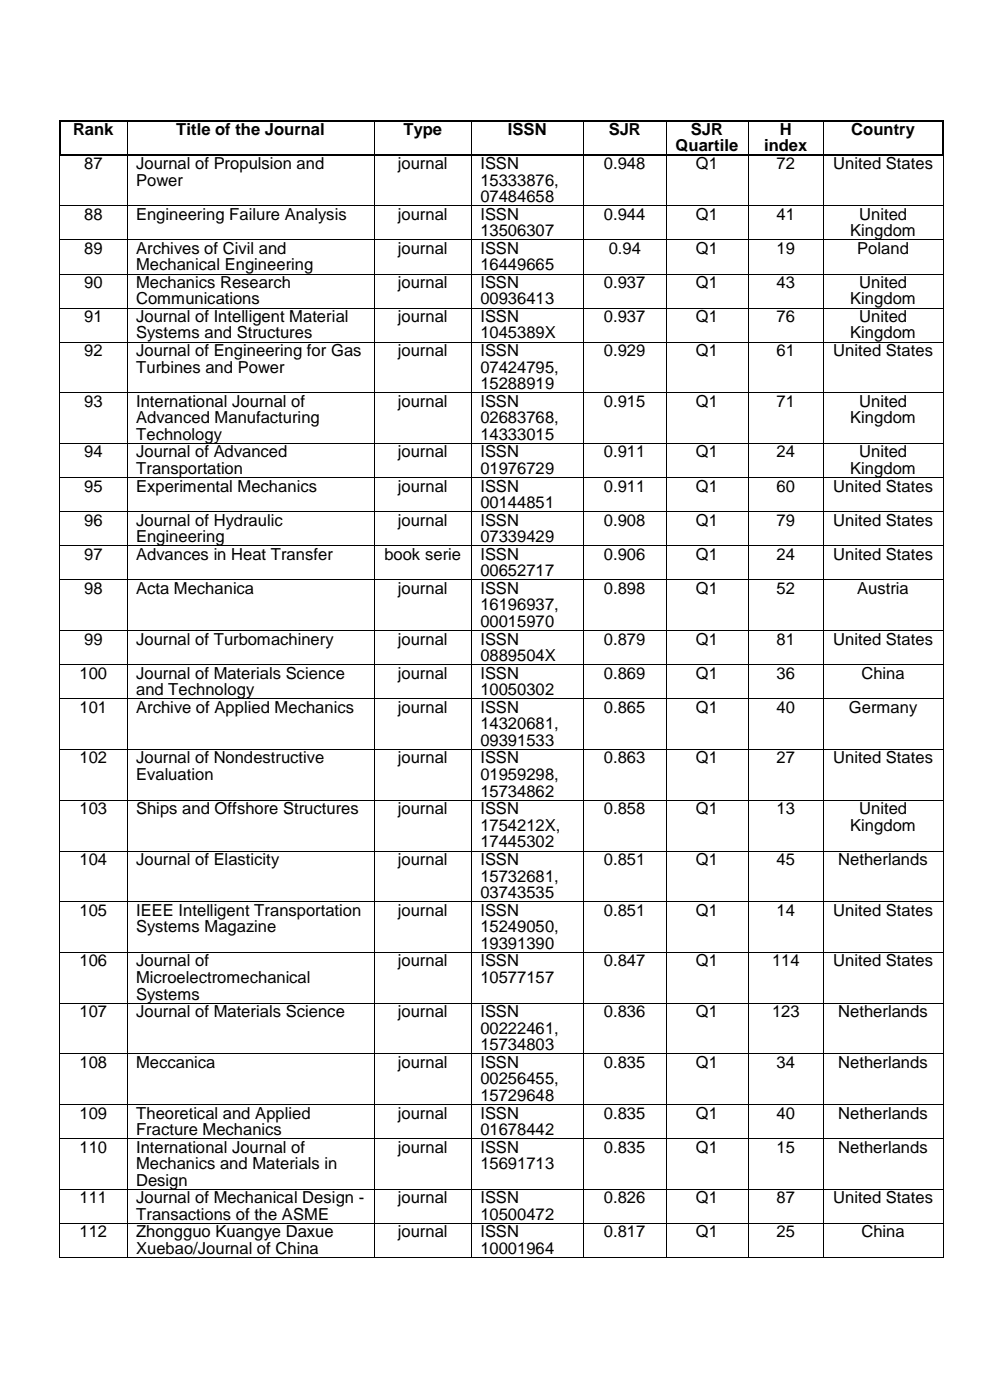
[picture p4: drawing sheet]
<svg xmlns="http://www.w3.org/2000/svg" width="210mm" height="297mm" viewBox="0 0 210 297" stroke-linecap="round" stroke-linejoin="round" font-family="sans-serif">
<defs><g id="words">
<g font-size="3.5">
<text x="15.5" y="28.6">Rank</text>
<text x="37.4" y="28.6">Title of the Journal</text>
<text x="85.6" y="28.6">Type</text>
<text x="107.8" y="28.6">ISSN</text>
<text x="129.1" y="28.6">SJR</text>
<text x="146.6" y="28.6">SJR</text>
<text x="165.4" y="28.6">H</text>
<text x="180.6" y="28.6">Country</text>
<text x="17.9" y="35.8">87</text>
<text x="28.9" y="35.8">Journal of Propulsion and</text>
<text x="84.4" y="35.8">journal</text>
<text x="101.9" y="35.8">ISSN</text>
<text x="128.1" y="35.8">0.948</text>
<text x="143.3" y="32.1">Quartile</text>
<text x="147.6" y="35.8">Q1</text>
<text x="162.1" y="32.1">index</text>
<text x="164.8" y="35.8">72</text>
<text x="176.8" y="35.8">United States</text>
<text x="28.9" y="39.4">Power</text>
<text x="101.9" y="39.4">15333876,</text>
<text x="17.9" y="46.6">88</text>
<text x="28.9" y="46.6">Engineering Failure Analysis</text>
<text x="84.4" y="46.6">journal</text>
<text x="101.9" y="42.9">07484658</text>
<text x="101.9" y="46.6">ISSN</text>
<text x="128.1" y="46.6">0.944</text>
<text x="147.6" y="46.6">Q1</text>
<text x="164.8" y="46.6">41</text>
<text x="182.3" y="46.6">United</text>
<text x="17.9" y="53.8">89</text>
<text x="28.9" y="53.8">Archives of Civil and</text>
<text x="84.4" y="53.8">journal</text>
<text x="101.9" y="50.1">13506307</text>
<text x="101.9" y="53.8">ISSN</text>
<text x="129.1" y="53.8">0.94</text>
<text x="147.6" y="53.8">Q1</text>
<text x="164.8" y="53.8">19</text>
<text x="180.4" y="50.1">Kingdom</text>
<text x="181.9" y="53.8">Poland</text>
<text x="28.9" y="57.4">Mechanical Engineering</text>
<text x="101.9" y="57.4">16449665</text>
<text x="17.9" y="61.1">90</text>
<text x="28.9" y="61.1">Mechanics Research</text>
<text x="28.9" y="64.6">Communications</text>
<text x="84.4" y="61.1">journal</text>
<text x="101.9" y="61.1">ISSN</text>
<text x="101.9" y="64.6">00936413</text>
<text x="128.1" y="61.1">0.937</text>
<text x="147.6" y="61.1">Q1</text>
<text x="164.8" y="61.1">43</text>
<text x="180.4" y="64.6">Kingdom</text>
<text x="182.3" y="61.1">United</text>
<text x="17.9" y="68.3">91</text>
<text x="28.9" y="68.3">Journal of Intelligent Material</text>
<text x="28.9" y="71.8">Systems and Structures</text>
<text x="84.4" y="68.3">journal</text>
<text x="101.9" y="68.3">ISSN</text>
<text x="101.9" y="71.8">1045389X</text>
<text x="128.1" y="68.3">0.937</text>
<text x="147.6" y="68.3">Q1</text>
<text x="164.8" y="68.3">76</text>
<text x="180.4" y="71.8">Kingdom</text>
<text x="182.3" y="68.3">United</text>
<text x="17.9" y="75.5">92</text>
<text x="28.9" y="75.5">Journal of Engineering for Gas</text>
<text x="84.4" y="75.5">journal</text>
<text x="101.9" y="75.5">ISSN</text>
<text x="128.1" y="75.5">0.929</text>
<text x="147.6" y="75.5">Q1</text>
<text x="164.8" y="75.5">61</text>
<text x="176.8" y="75.5">United States</text>
<text x="28.9" y="79">Turbines and Power</text>
<text x="101.9" y="79">07424795,</text>
<text x="101.9" y="82.6">15288919</text>
<text x="17.9" y="86.3">93</text>
<text x="28.9" y="86.3">International Journal of</text>
<text x="28.9" y="89.8">Advanced Manufacturing</text>
<text x="84.4" y="86.3">journal</text>
<text x="101.9" y="86.3">ISSN</text>
<text x="101.9" y="89.8">02683768,</text>
<text x="128.1" y="86.3">0.915</text>
<text x="147.6" y="86.3">Q1</text>
<text x="164.8" y="86.3">71</text>
<text x="180.4" y="89.8">Kingdom</text>
<text x="182.3" y="86.3">United</text>
<text x="28.9" y="93.4">Technology</text>
<text x="101.9" y="93.4">14333015</text>
<text x="17.9" y="97">94</text>
<text x="28.9" y="97">Journal of Advanced</text>
<text x="28.9" y="100.6">Transportation</text>
<text x="84.4" y="97">journal</text>
<text x="101.9" y="97">ISSN</text>
<text x="101.9" y="100.6">01976729</text>
<text x="128.1" y="97">0.911</text>
<text x="147.6" y="97">Q1</text>
<text x="164.8" y="97">24</text>
<text x="180.4" y="100.6">Kingdom</text>
<text x="182.3" y="97">United</text>
<text x="17.9" y="104.3">95</text>
<text x="28.9" y="104.3">Experimental Mechanics</text>
<text x="84.4" y="104.3">journal</text>
<text x="101.9" y="104.3">ISSN</text>
<text x="101.9" y="107.8">00144851</text>
<text x="128.1" y="104.3">0.911</text>
<text x="147.6" y="104.3">Q1</text>
<text x="164.8" y="104.3">60</text>
<text x="176.8" y="104.3">United States</text>
<text x="17.9" y="111.5">96</text>
<text x="28.9" y="111.5">Journal of Hydraulic</text>
<text x="84.4" y="111.5">journal</text>
<text x="101.9" y="111.5">ISSN</text>
<text x="128.1" y="111.5">0.908</text>
<text x="147.6" y="111.5">Q1</text>
<text x="164.8" y="111.5">79</text>
<text x="176.8" y="111.5">United States</text>
<text x="17.9" y="118.8">97</text>
<text x="28.9" y="115">Engineering</text>
<text x="28.9" y="118.8">Advances in Heat Transfer</text>
<text x="81.6" y="118.8">book serie</text>
<text x="101.9" y="115">07339429</text>
<text x="101.9" y="118.8">ISSN</text>
<text x="128.1" y="118.8">0.906</text>
<text x="147.6" y="118.8">Q1</text>
<text x="164.8" y="118.8">24</text>
<text x="176.8" y="118.8">United States</text>
<text x="17.9" y="126">98</text>
<text x="28.9" y="126">Acta Mechanica</text>
<text x="84.4" y="126">journal</text>
<text x="101.9" y="122.3">00652717</text>
<text x="101.9" y="126">ISSN</text>
<text x="128.1" y="126">0.898</text>
<text x="147.6" y="126">Q1</text>
<text x="164.8" y="126">52</text>
<text x="181.9" y="126">Austria</text>
<text x="101.9" y="129.5">16196937,</text>
<text x="17.9" y="136.8">99</text>
<text x="28.9" y="136.8">Journal of Turbomachinery</text>
<text x="84.4" y="136.8">journal</text>
<text x="101.9" y="133">00015970</text>
<text x="101.9" y="136.8">ISSN</text>
<text x="128.1" y="136.8">0.879</text>
<text x="147.6" y="136.8">Q1</text>
<text x="164.8" y="136.8">81</text>
<text x="176.8" y="136.8">United States</text>
<text x="16.9" y="144">100</text>
<text x="28.9" y="144">Journal of Materials Science</text>
<text x="84.4" y="144">journal</text>
<text x="101.9" y="140.3">0889504X</text>
<text x="101.9" y="144">ISSN</text>
<text x="128.1" y="144">0.869</text>
<text x="147.6" y="144">Q1</text>
<text x="164.8" y="144">36</text>
<text x="182.7" y="144">China</text>
<text x="28.9" y="147.5">and Technology</text>
<text x="101.9" y="147.5">10050302</text>
<text x="16.9" y="151.2">101</text>
<text x="28.9" y="151.2">Archive of Applied Mechanics</text>
<text x="84.4" y="151.2">journal</text>
<text x="101.9" y="151.2">ISSN</text>
<text x="101.9" y="154.8">14320681,</text>
<text x="128.1" y="151.2">0.865</text>
<text x="147.6" y="151.2">Q1</text>
<text x="164.8" y="151.2">40</text>
<text x="180.1" y="151.2">Germany</text>
<text x="16.9" y="161.9">102</text>
<text x="28.9" y="161.9">Journal of Nondestructive</text>
<text x="84.4" y="161.9">journal</text>
<text x="101.9" y="158.3">09391533</text>
<text x="101.9" y="161.9">ISSN</text>
<text x="128.1" y="161.9">0.863</text>
<text x="147.6" y="161.9">Q1</text>
<text x="164.8" y="161.9">27</text>
<text x="176.8" y="161.9">United States</text>
<text x="28.9" y="165.5">Evaluation</text>
<text x="101.9" y="165.5">01959298,</text>
<text x="16.9" y="172.7">103</text>
<text x="28.9" y="172.7">Ships and Offshore Structures</text>
<text x="84.4" y="172.7">journal</text>
<text x="101.9" y="169">15734862</text>
<text x="101.9" y="172.7">ISSN</text>
<text x="128.1" y="172.7">0.858</text>
<text x="147.6" y="172.7">Q1</text>
<text x="164.8" y="172.7">13</text>
<text x="182.3" y="172.7">United</text>
<text x="101.9" y="176.3">1754212X,</text>
<text x="101.9" y="179.8">17445302</text>
<text x="180.4" y="176.3">Kingdom</text>
<text x="16.9" y="183.5">104</text>
<text x="28.9" y="183.5">Journal of Elasticity</text>
<text x="84.4" y="183.5">journal</text>
<text x="101.9" y="183.5">ISSN</text>
<text x="128.1" y="183.5">0.851</text>
<text x="147.6" y="183.5">Q1</text>
<text x="164.8" y="183.5">45</text>
<text x="177.8" y="183.5">Netherlands</text>
<text x="101.9" y="187">15732681,</text>
<text x="101.9" y="190.5">03743535</text>
<text x="16.9" y="194.3">105</text>
<text x="28.9" y="194.3">IEEE Intelligent Transportation</text>
<text x="28.9" y="197.8">Systems Magazine</text>
<text x="84.4" y="194.3">journal</text>
<text x="101.9" y="194.3">ISSN</text>
<text x="101.9" y="197.8">15249050,</text>
<text x="128.1" y="194.3">0.851</text>
<text x="147.6" y="194.3">Q1</text>
<text x="164.8" y="194.3">14</text>
<text x="176.8" y="194.3">United States</text>
<text x="101.9" y="201.3">19391390</text>
<text x="16.9" y="205">106</text>
<text x="28.9" y="205">Journal of</text>
<text x="28.9" y="208.5">Microelectromechanical</text>
<text x="84.4" y="205">journal</text>
<text x="101.9" y="205">ISSN</text>
<text x="101.9" y="208.5">10577157</text>
<text x="128.1" y="205">0.847</text>
<text x="147.6" y="205">Q1</text>
<text x="163.8" y="205">114</text>
<text x="176.8" y="205">United States</text>
<text x="16.9" y="215.8">107</text>
<text x="28.9" y="212.1">Systems</text>
<text x="28.9" y="215.8">Journal of Materials Science</text>
<text x="84.4" y="215.8">journal</text>
<text x="101.9" y="215.8">ISSN</text>
<text x="128.1" y="215.8">0.836</text>
<text x="147.6" y="215.8">Q1</text>
<text x="163.8" y="215.8">123</text>
<text x="177.8" y="215.8">Netherlands</text>
<text x="101.9" y="219.3">00222461,</text>
<text x="16.9" y="226.5">108</text>
<text x="28.9" y="226.5">Meccanica</text>
<text x="84.4" y="226.5">journal</text>
<text x="101.9" y="222.8">15734803</text>
<text x="101.9" y="226.5">ISSN</text>
<text x="128.1" y="226.5">0.835</text>
<text x="147.6" y="226.5">Q1</text>
<text x="164.8" y="226.5">34</text>
<text x="177.8" y="226.5">Netherlands</text>
<text x="101.9" y="230.1">00256455,</text>
<text x="101.9" y="233.6">15729648</text>
<text x="16.9" y="237.3">109</text>
<text x="28.9" y="237.3">Theoretical and Applied</text>
<text x="84.4" y="237.3">journal</text>
<text x="101.9" y="237.3">ISSN</text>
<text x="128.1" y="237.3">0.835</text>
<text x="147.6" y="237.3">Q1</text>
<text x="164.8" y="237.3">40</text>
<text x="177.8" y="237.3">Netherlands</text>
<text x="16.9" y="244.5">110</text>
<text x="28.9" y="240.8">Fracture Mechanics</text>
<text x="28.9" y="244.5">International Journal of</text>
<text x="84.4" y="244.5">journal</text>
<text x="101.9" y="240.8">01678442</text>
<text x="101.9" y="244.5">ISSN</text>
<text x="128.1" y="244.5">0.835</text>
<text x="147.6" y="244.5">Q1</text>
<text x="164.8" y="244.5">15</text>
<text x="177.8" y="244.5">Netherlands</text>
<text x="28.9" y="248.1">Mechanics and Materials in</text>
<text x="28.9" y="251.6">Design</text>
<text x="101.9" y="248.1">15691713</text>
<text x="16.9" y="255.3">111</text>
<text x="28.9" y="255.3">Journal of Mechanical Design -</text>
<text x="84.4" y="255.3">journal</text>
<text x="101.9" y="255.3">ISSN</text>
<text x="128.1" y="255.3">0.826</text>
<text x="147.6" y="255.3">Q1</text>
<text x="164.8" y="255.3">87</text>
<text x="176.8" y="255.3">United States</text>
<text x="16.9" y="262.5">112</text>
<text x="28.9" y="258.8">Transactions of the ASME</text>
<text x="28.9" y="262.5">Zhongguo Kuangye Daxue</text>
<text x="84.4" y="262.5">journal</text>
<text x="101.9" y="258.8">10500472</text>
<text x="101.9" y="262.5">ISSN</text>
<text x="128.1" y="262.5">0.817</text>
<text x="147.6" y="262.5">Q1</text>
<text x="164.8" y="262.5">25</text>
<text x="182.7" y="262.5">China</text>
<text x="28.9" y="266.1">Xuebao/Journal of China</text>
<text x="101.9" y="266.1">10001964</text>
</g>
</g></defs>
<g fill="#000">
<path d="M12.5 25.4h.4v.3h-.4z" fill-rule="evenodd"/>
<path d="M12.5 25.4h.4v.3h-.4z" fill-rule="evenodd"/>
<path d="M12.5 32.8h.4v.4h-.4z" fill-rule="evenodd"/>
<path d="M12.5 32.8h.4v.4h-.4z" fill-rule="evenodd"/>
<path d="M12.9 32.8h.3v.4h-.3z" fill-rule="evenodd"/>
<path d="M26.9 25.4h.4v.3h-.4z" fill-rule="evenodd"/>
<path d="M26.9 32.8h.4v.4h-.4z" fill-rule="evenodd"/>
<path d="M79.3 25.4h.3v.3h-.3z" fill-rule="evenodd"/>
<path d="M79.3 32.8h.3v.4h-.3z" fill-rule="evenodd"/>
<path d="M100 25.4h.3v.3h-.3z" fill-rule="evenodd"/>
<path d="M100 32.8h.3v.4h-.3z" fill-rule="evenodd"/>
<path d="M123.8 25.4h.3v.3h-.3z" fill-rule="evenodd"/>
<path d="M123.8 32.8h.3v.4h-.3z" fill-rule="evenodd"/>
<path d="M141.2 25.4h.3v.3h-.3z" fill-rule="evenodd"/>
<path d="M141.2 32.8h.3v.4h-.3z" fill-rule="evenodd"/>
<path d="M158.7 25.4h.3v.3h-.3z" fill-rule="evenodd"/>
<path d="M158.7 32.8h.3v.4h-.3z" fill-rule="evenodd"/>
<path d="M174.6 25.4h.3v.3h-.3z" fill-rule="evenodd"/>
<path d="M174.6 32.8h.3v.4h-.3z" fill-rule="evenodd"/>
<path d="M199.9 25.4h.3v.3h-.3z" fill-rule="evenodd"/>
<path d="M199.9 25.4h.3v.3h-.3z" fill-rule="evenodd"/>
<path d="M199.9 32.8h.3v.4h-.3z" fill-rule="evenodd"/>
<path d="M199.9 32.8h.3v.4h-.3z" fill-rule="evenodd"/>
<path d="M12.6 43.6h.2v.1h-.2z" fill-rule="evenodd"/>
<path d="M12.6 50.8h.2v.2h-.2z" fill-rule="evenodd"/>
<path d="M12.6 58h.2v.2h-.2z" fill-rule="evenodd"/>
<path d="M26.9 43.6h.2v.1h-.2z" fill-rule="evenodd"/>
<path d="M26.9 50.8h.2v.2h-.2z" fill-rule="evenodd"/>
<path d="M26.9 58h.2v.2h-.2z" fill-rule="evenodd"/>
<path d="M79.3 43.6h.2v.1h-.2z" fill-rule="evenodd"/>
<path d="M79.3 50.8h.2v.2h-.2z" fill-rule="evenodd"/>
<path d="M79.3 58h.2v.2h-.2z" fill-rule="evenodd"/>
<path d="M100 43.6h.1v.1h-.1z" fill-rule="evenodd"/>
<path d="M100 50.8h.1v.2h-.1z" fill-rule="evenodd"/>
<path d="M100 58h.1v.2h-.1z" fill-rule="evenodd"/>
<path d="M123.8 43.6h.1v.1h-.1z" fill-rule="evenodd"/>
<path d="M123.8 50.8h.1v.2h-.1z" fill-rule="evenodd"/>
<path d="M123.8 58h.1v.2h-.1z" fill-rule="evenodd"/>
<path d="M141.2 43.6h.2v.1h-.2z" fill-rule="evenodd"/>
<path d="M141.2 50.8h.2v.2h-.2z" fill-rule="evenodd"/>
<path d="M141.2 58h.2v.2h-.2z" fill-rule="evenodd"/>
<path d="M158.7 43.6h.2v.1h-.2z" fill-rule="evenodd"/>
<path d="M158.7 50.8h.2v.2h-.2z" fill-rule="evenodd"/>
<path d="M158.7 58h.2v.2h-.2z" fill-rule="evenodd"/>
<path d="M174.6 43.6h.1v.1h-.1z" fill-rule="evenodd"/>
<path d="M174.6 50.8h.1v.2h-.1z" fill-rule="evenodd"/>
<path d="M174.6 58h.1v.2h-.1z" fill-rule="evenodd"/>
<path d="M200 43.6h.1v.1h-.1z" fill-rule="evenodd"/>
<path d="M200 50.8h.1v.2h-.1z" fill-rule="evenodd"/>
<path d="M200 58h.1v.2h-.1z" fill-rule="evenodd"/>
<path d="M12.6 65.3h.2v.2h-.2z" fill-rule="evenodd"/>
<path d="M12.6 72.5h.2v.2h-.2z" fill-rule="evenodd"/>
<path d="M26.9 65.3h.2v.2h-.2z" fill-rule="evenodd"/>
<path d="M26.9 72.5h.2v.2h-.2z" fill-rule="evenodd"/>
<path d="M79.3 65.3h.2v.2h-.2z" fill-rule="evenodd"/>
<path d="M79.3 72.5h.2v.2h-.2z" fill-rule="evenodd"/>
<path d="M100 65.3h.1v.2h-.1z" fill-rule="evenodd"/>
<path d="M100 72.5h.1v.2h-.1z" fill-rule="evenodd"/>
<path d="M123.8 65.3h.1v.2h-.1z" fill-rule="evenodd"/>
<path d="M123.8 72.5h.1v.2h-.1z" fill-rule="evenodd"/>
<path d="M141.2 65.3h.2v.2h-.2z" fill-rule="evenodd"/>
<path d="M141.2 72.5h.2v.2h-.2z" fill-rule="evenodd"/>
<path d="M158.7 65.3h.2v.2h-.2z" fill-rule="evenodd"/>
<path d="M158.7 72.5h.2v.2h-.2z" fill-rule="evenodd"/>
<path d="M174.6 65.3h.1v.2h-.1z" fill-rule="evenodd"/>
<path d="M174.6 72.5h.1v.2h-.1z" fill-rule="evenodd"/>
<path d="M200 65.3h.1v.2h-.1z" fill-rule="evenodd"/>
<path d="M200 72.5h.1v.2h-.1z" fill-rule="evenodd"/>
<path d="M12.6 83.3h.2v.1h-.2z" fill-rule="evenodd"/>
<path d="M12.6 94h.2v.2h-.2z" fill-rule="evenodd"/>
<path d="M26.9 83.3h.2v.1h-.2z" fill-rule="evenodd"/>
<path d="M26.9 94h.2v.2h-.2z" fill-rule="evenodd"/>
<path d="M79.3 83.3h.2v.1h-.2z" fill-rule="evenodd"/>
<path d="M79.3 94h.2v.2h-.2z" fill-rule="evenodd"/>
<path d="M100 83.3h.1v.1h-.1z" fill-rule="evenodd"/>
<path d="M100 94h.1v.2h-.1z" fill-rule="evenodd"/>
<path d="M123.8 83.3h.1v.1h-.1z" fill-rule="evenodd"/>
<path d="M123.8 94h.1v.2h-.1z" fill-rule="evenodd"/>
<path d="M141.2 83.3h.2v.1h-.2z" fill-rule="evenodd"/>
<path d="M141.2 94h.2v.2h-.2z" fill-rule="evenodd"/>
<path d="M158.7 83.3h.2v.1h-.2z" fill-rule="evenodd"/>
<path d="M158.7 94h.2v.2h-.2z" fill-rule="evenodd"/>
<path d="M174.6 83.3h.1v.1h-.1z" fill-rule="evenodd"/>
<path d="M174.6 94h.1v.2h-.1z" fill-rule="evenodd"/>
<path d="M200 83.3h.1v.1h-.1z" fill-rule="evenodd"/>
<path d="M200 94h.1v.2h-.1z" fill-rule="evenodd"/>
<path d="M12.6 101.3h.2v.1h-.2z" fill-rule="evenodd"/>
<path d="M12.6 108.5h.2v.2h-.2z" fill-rule="evenodd"/>
<path d="M12.6 115.7h.2v.2h-.2z" fill-rule="evenodd"/>
<path d="M26.9 101.3h.2v.1h-.2z" fill-rule="evenodd"/>
<path d="M26.9 108.5h.2v.2h-.2z" fill-rule="evenodd"/>
<path d="M26.9 115.7h.2v.2h-.2z" fill-rule="evenodd"/>
<path d="M79.3 101.3h.2v.1h-.2z" fill-rule="evenodd"/>
<path d="M79.3 108.5h.2v.2h-.2z" fill-rule="evenodd"/>
<path d="M79.3 115.7h.2v.2h-.2z" fill-rule="evenodd"/>
<path d="M100 101.3h.1v.1h-.1z" fill-rule="evenodd"/>
<path d="M100 108.5h.1v.2h-.1z" fill-rule="evenodd"/>
<path d="M100 115.7h.1v.2h-.1z" fill-rule="evenodd"/>
<path d="M123.8 101.3h.1v.1h-.1z" fill-rule="evenodd"/>
<path d="M123.8 108.5h.1v.2h-.1z" fill-rule="evenodd"/>
<path d="M123.8 115.7h.1v.2h-.1z" fill-rule="evenodd"/>
<path d="M141.2 101.3h.2v.1h-.2z" fill-rule="evenodd"/>
<path d="M141.2 108.5h.2v.2h-.2z" fill-rule="evenodd"/>
<path d="M141.2 115.7h.2v.2h-.2z" fill-rule="evenodd"/>
<path d="M158.7 101.3h.2v.1h-.2z" fill-rule="evenodd"/>
<path d="M158.7 108.5h.2v.2h-.2z" fill-rule="evenodd"/>
<path d="M158.7 115.7h.2v.2h-.2z" fill-rule="evenodd"/>
<path d="M174.6 101.3h.1v.1h-.1z" fill-rule="evenodd"/>
<path d="M174.6 108.5h.1v.2h-.1z" fill-rule="evenodd"/>
<path d="M174.6 115.7h.1v.2h-.1z" fill-rule="evenodd"/>
<path d="M200 101.3h.1v.1h-.1z" fill-rule="evenodd"/>
<path d="M200 108.5h.1v.2h-.1z" fill-rule="evenodd"/>
<path d="M200 115.7h.1v.2h-.1z" fill-rule="evenodd"/>
<path d="M12.6 123h.2v.1h-.2z" fill-rule="evenodd"/>
<path d="M12.6 133.7h.2v.2h-.2z" fill-rule="evenodd"/>
<path d="M26.9 123h.2v.1h-.2z" fill-rule="evenodd"/>
<path d="M26.9 133.7h.2v.2h-.2z" fill-rule="evenodd"/>
<path d="M79.3 123h.2v.1h-.2z" fill-rule="evenodd"/>
<path d="M79.3 133.7h.2v.2h-.2z" fill-rule="evenodd"/>
<path d="M100 123h.1v.1h-.1z" fill-rule="evenodd"/>
<path d="M100 133.7h.1v.2h-.1z" fill-rule="evenodd"/>
<path d="M123.8 123h.1v.1h-.1z" fill-rule="evenodd"/>
<path d="M123.8 133.7h.1v.2h-.1z" fill-rule="evenodd"/>
<path d="M141.2 123h.2v.1h-.2z" fill-rule="evenodd"/>
<path d="M141.2 133.7h.2v.2h-.2z" fill-rule="evenodd"/>
<path d="M158.7 123h.2v.1h-.2z" fill-rule="evenodd"/>
<path d="M158.7 133.7h.2v.2h-.2z" fill-rule="evenodd"/>
<path d="M174.6 123h.1v.1h-.1z" fill-rule="evenodd"/>
<path d="M174.6 133.7h.1v.2h-.1z" fill-rule="evenodd"/>
<path d="M200 123h.1v.1h-.1z" fill-rule="evenodd"/>
<path d="M200 133.7h.1v.2h-.1z" fill-rule="evenodd"/>
<path d="M12.6 140.9h.2v.2h-.2z" fill-rule="evenodd"/>
<path d="M12.6 148.2h.2v.2h-.2z" fill-rule="evenodd"/>
<path d="M12.6 158.9h.2v.2h-.2z" fill-rule="evenodd"/>
<path d="M26.9 140.9h.2v.2h-.2z" fill-rule="evenodd"/>
<path d="M26.9 148.2h.2v.2h-.2z" fill-rule="evenodd"/>
<path d="M26.9 158.9h.2v.2h-.2z" fill-rule="evenodd"/>
<path d="M79.3 140.9h.2v.2h-.2z" fill-rule="evenodd"/>
<path d="M79.3 148.2h.2v.2h-.2z" fill-rule="evenodd"/>
<path d="M79.3 158.9h.2v.2h-.2z" fill-rule="evenodd"/>
<path d="M100 140.9h.1v.2h-.1z" fill-rule="evenodd"/>
<path d="M100 148.2h.1v.2h-.1z" fill-rule="evenodd"/>
<path d="M100 158.9h.1v.2h-.1z" fill-rule="evenodd"/>
<path d="M123.8 140.9h.1v.2h-.1z" fill-rule="evenodd"/>
<path d="M123.8 148.2h.1v.2h-.1z" fill-rule="evenodd"/>
<path d="M123.8 158.9h.1v.2h-.1z" fill-rule="evenodd"/>
<path d="M141.2 140.9h.2v.2h-.2z" fill-rule="evenodd"/>
<path d="M141.2 148.2h.2v.2h-.2z" fill-rule="evenodd"/>
<path d="M141.2 158.9h.2v.2h-.2z" fill-rule="evenodd"/>
<path d="M158.7 140.9h.2v.2h-.2z" fill-rule="evenodd"/>
<path d="M158.7 148.2h.2v.2h-.2z" fill-rule="evenodd"/>
<path d="M158.7 158.9h.2v.2h-.2z" fill-rule="evenodd"/>
<path d="M174.6 140.9h.1v.2h-.1z" fill-rule="evenodd"/>
<path d="M174.6 148.2h.1v.2h-.1z" fill-rule="evenodd"/>
<path d="M174.6 158.9h.1v.2h-.1z" fill-rule="evenodd"/>
<path d="M200 140.9h.1v.2h-.1z" fill-rule="evenodd"/>
<path d="M200 148.2h.1v.2h-.1z" fill-rule="evenodd"/>
<path d="M200 158.9h.1v.2h-.1z" fill-rule="evenodd"/>
<path d="M12.6 169.7h.2v.2h-.2z" fill-rule="evenodd"/>
<path d="M26.9 169.7h.2v.2h-.2z" fill-rule="evenodd"/>
<path d="M79.3 169.7h.2v.2h-.2z" fill-rule="evenodd"/>
<path d="M100 169.7h.1v.2h-.1z" fill-rule="evenodd"/>
<path d="M123.8 169.7h.1v.2h-.1z" fill-rule="evenodd"/>
<path d="M141.2 169.7h.2v.2h-.2z" fill-rule="evenodd"/>
<path d="M158.7 169.7h.2v.2h-.2z" fill-rule="evenodd"/>
<path d="M174.6 169.7h.1v.2h-.1z" fill-rule="evenodd"/>
<path d="M200 169.7h.1v.2h-.1z" fill-rule="evenodd"/>
<path d="M12.6 180.5h.2v.2h-.2z" fill-rule="evenodd"/>
<path d="M12.6 191.2h.2v.2h-.2z" fill-rule="evenodd"/>
<path d="M26.9 180.5h.2v.2h-.2z" fill-rule="evenodd"/>
<path d="M26.9 191.2h.2v.2h-.2z" fill-rule="evenodd"/>
<path d="M79.3 180.5h.2v.2h-.2z" fill-rule="evenodd"/>
<path d="M79.3 191.2h.2v.2h-.2z" fill-rule="evenodd"/>
<path d="M100 180.5h.1v.2h-.1z" fill-rule="evenodd"/>
<path d="M100 191.2h.1v.2h-.1z" fill-rule="evenodd"/>
<path d="M123.8 180.5h.1v.2h-.1z" fill-rule="evenodd"/>
<path d="M123.8 191.2h.1v.2h-.1z" fill-rule="evenodd"/>
<path d="M141.2 180.5h.2v.2h-.2z" fill-rule="evenodd"/>
<path d="M141.2 191.2h.2v.2h-.2z" fill-rule="evenodd"/>
<path d="M158.7 180.5h.2v.2h-.2z" fill-rule="evenodd"/>
<path d="M158.7 191.2h.2v.2h-.2z" fill-rule="evenodd"/>
<path d="M174.6 180.5h.1v.2h-.1z" fill-rule="evenodd"/>
<path d="M174.6 191.2h.1v.2h-.1z" fill-rule="evenodd"/>
<path d="M200 180.5h.1v.2h-.1z" fill-rule="evenodd"/>
<path d="M200 191.2h.1v.2h-.1z" fill-rule="evenodd"/>
<path d="M12.6 202h.2v.2h-.2z" fill-rule="evenodd"/>
<path d="M12.6 212.8h.2v.1h-.2z" fill-rule="evenodd"/>
<path d="M26.9 202h.2v.2h-.2z" fill-rule="evenodd"/>
<path d="M26.9 212.8h.2v.1h-.2z" fill-rule="evenodd"/>
<path d="M79.3 202h.2v.2h-.2z" fill-rule="evenodd"/>
<path d="M79.3 212.8h.2v.1h-.2z" fill-rule="evenodd"/>
<path d="M100 202h.1v.2h-.1z" fill-rule="evenodd"/>
<path d="M100 212.8h.1v.1h-.1z" fill-rule="evenodd"/>
<path d="M123.8 202h.1v.2h-.1z" fill-rule="evenodd"/>
<path d="M123.8 212.8h.1v.1h-.1z" fill-rule="evenodd"/>
<path d="M141.2 202h.2v.2h-.2z" fill-rule="evenodd"/>
<path d="M141.2 212.8h.2v.1h-.2z" fill-rule="evenodd"/>
<path d="M158.7 202h.2v.2h-.2z" fill-rule="evenodd"/>
<path d="M158.7 212.8h.2v.1h-.2z" fill-rule="evenodd"/>
<path d="M174.6 202h.1v.2h-.1z" fill-rule="evenodd"/>
<path d="M174.6 212.8h.1v.1h-.1z" fill-rule="evenodd"/>
<path d="M200 202h.1v.2h-.1z" fill-rule="evenodd"/>
<path d="M200 212.8h.1v.1h-.1z" fill-rule="evenodd"/>
<path d="M12.6 223.5h.2v.2h-.2z" fill-rule="evenodd"/>
<path d="M12.6 234.3h.2v.1h-.2z" fill-rule="evenodd"/>
<path d="M26.9 223.5h.2v.2h-.2z" fill-rule="evenodd"/>
<path d="M26.9 234.3h.2v.1h-.2z" fill-rule="evenodd"/>
<path d="M79.3 223.5h.2v.2h-.2z" fill-rule="evenodd"/>
<path d="M79.3 234.3h.2v.1h-.2z" fill-rule="evenodd"/>
<path d="M100 223.5h.1v.2h-.1z" fill-rule="evenodd"/>
<path d="M100 234.3h.1v.1h-.1z" fill-rule="evenodd"/>
<path d="M123.8 223.5h.1v.2h-.1z" fill-rule="evenodd"/>
<path d="M123.8 234.3h.1v.1h-.1z" fill-rule="evenodd"/>
<path d="M141.2 223.5h.2v.2h-.2z" fill-rule="evenodd"/>
<path d="M141.2 234.3h.2v.1h-.2z" fill-rule="evenodd"/>
<path d="M158.7 223.5h.2v.2h-.2z" fill-rule="evenodd"/>
<path d="M158.7 234.3h.2v.1h-.2z" fill-rule="evenodd"/>
<path d="M174.6 223.5h.1v.2h-.1z" fill-rule="evenodd"/>
<path d="M174.6 234.3h.1v.1h-.1z" fill-rule="evenodd"/>
<path d="M200 223.5h.1v.2h-.1z" fill-rule="evenodd"/>
<path d="M200 234.3h.1v.1h-.1z" fill-rule="evenodd"/>
<path d="M12.6 241.5h.2v.2h-.2z" fill-rule="evenodd"/>
<path d="M12.6 252.3h.2v.1h-.2z" fill-rule="evenodd"/>
<path d="M12.6 259.5h.2v.2h-.2z" fill-rule="evenodd"/>
<path d="M26.9 241.5h.2v.2h-.2z" fill-rule="evenodd"/>
<path d="M26.9 252.3h.2v.1h-.2z" fill-rule="evenodd"/>
<path d="M26.9 259.5h.2v.2h-.2z" fill-rule="evenodd"/>
<path d="M79.3 241.5h.2v.2h-.2z" fill-rule="evenodd"/>
<path d="M79.3 252.3h.2v.1h-.2z" fill-rule="evenodd"/>
<path d="M79.3 259.5h.2v.2h-.2z" fill-rule="evenodd"/>
<path d="M100 241.5h.1v.2h-.1z" fill-rule="evenodd"/>
<path d="M100 252.3h.1v.1h-.1z" fill-rule="evenodd"/>
<path d="M100 259.5h.1v.2h-.1z" fill-rule="evenodd"/>
<path d="M123.8 241.5h.1v.2h-.1z" fill-rule="evenodd"/>
<path d="M123.8 252.3h.1v.1h-.1z" fill-rule="evenodd"/>
<path d="M123.8 259.5h.1v.2h-.1z" fill-rule="evenodd"/>
<path d="M141.2 241.5h.2v.2h-.2z" fill-rule="evenodd"/>
<path d="M141.2 252.3h.2v.1h-.2z" fill-rule="evenodd"/>
<path d="M141.2 259.5h.2v.2h-.2z" fill-rule="evenodd"/>
<path d="M158.7 241.5h.2v.2h-.2z" fill-rule="evenodd"/>
<path d="M158.7 252.3h.2v.1h-.2z" fill-rule="evenodd"/>
<path d="M158.7 259.5h.2v.2h-.2z" fill-rule="evenodd"/>
<path d="M174.6 241.5h.1v.2h-.1z" fill-rule="evenodd"/>
<path d="M174.6 252.3h.1v.1h-.1z" fill-rule="evenodd"/>
<path d="M174.6 259.5h.1v.2h-.1z" fill-rule="evenodd"/>
<path d="M200 241.5h.1v.2h-.1z" fill-rule="evenodd"/>
<path d="M200 252.3h.1v.1h-.1z" fill-rule="evenodd"/>
<path d="M200 259.5h.1v.2h-.1z" fill-rule="evenodd"/>
<path d="M12.6 266.7h.2v.2h-.2z" fill-rule="evenodd"/>
<path d="M12.6 266.7h.2v.2h-.2z" fill-rule="evenodd"/>
<path d="M26.9 266.7h.2v.2h-.2z" fill-rule="evenodd"/>
<path d="M79.3 266.7h.2v.2h-.2z" fill-rule="evenodd"/>
<path d="M100 266.7h.1v.2h-.1z" fill-rule="evenodd"/>
<path d="M123.8 266.7h.1v.2h-.1z" fill-rule="evenodd"/>
<path d="M141.2 266.7h.2v.2h-.2z" fill-rule="evenodd"/>
<path d="M158.7 266.7h.2v.2h-.2z" fill-rule="evenodd"/>
<path d="M174.6 266.7h.1v.2h-.1z" fill-rule="evenodd"/>
<path d="M200 266.7h.1v.2h-.1z" fill-rule="evenodd"/>
<path d="M200 266.7h.1v.2h-.1z" fill-rule="evenodd"/>
</g>
<g fill="none" stroke="#000" stroke-width=".34">
<path d="M12.7 25.7v7.1M12.9 25.6h14M13.2 33h13.7M27.3 25.6h52M27.3 33h52M79.6 25.6h20.4M79.6 33h20.4M100.3 25.6h23.5M100.3 33h23.5M124.1 25.6h17.1M124.1 33h17.1M141.5 25.6h17.2"/>
<path d="M141.5 33h17.2M159 25.6h15.6M159 33h15.6M174.9 25.6h25M174.9 33h25M200.1 25.7v7.1"/>
</g>
<g fill="none" stroke="#000" stroke-width=".21">
<path d="M12.7 33.2v10.4M27 25.7v7.1M27 33.2v10.4M79.4 25.7v7.1M79.4 33.2v10.4M100.1 25.7v7.1M100.1 33.2v10.4M123.8 25.7v7.1M123.8 33.2v10.4M141.3 25.7v7.1M141.3 33.2v10.4M158.8 25.7v7.1"/>
<path d="M158.8 33.2v10.4M174.7 25.7v7.1M174.7 33.2v10.4M200.1 33.2v10.4M12.7 43.7v7.1M12.7 51v7M12.7 58.2v7.1M12.8 43.7h14.1M12.8 50.9h14.1M12.8 58.1h14.1M27 43.7v7.1M27 51v7"/>
<path d="M27 58.2v7.1M27.1 43.7h52.2M27.1 50.9h52.2M27.1 58.1h52.2M79.4 43.7v7.1M79.4 51v7M79.4 58.2v7.1M79.5 43.7h20.5M79.5 50.9h20.5M79.5 58.1h20.5M100.1 43.7v7.1M100.1 51v7"/>
<path d="M100.1 58.2v7.1M100.1 43.7h23.7M100.1 50.9h23.7M100.1 58.1h23.7M123.8 43.7v7.1M123.8 51v7M123.8 58.2v7.1M123.9 43.7h17.3M123.9 50.9h17.3M123.9 58.1h17.3M141.3 43.7v7.1M141.3 51v7"/>
<path d="M141.3 58.2v7.1M141.4 43.7h17.3M141.4 50.9h17.3M141.4 58.1h17.3M158.8 43.7v7.1M158.8 51v7M158.8 58.2v7.1M158.9 43.7h15.7M158.9 50.9h15.7M158.9 58.1h15.7M174.7 43.7v7.1M174.7 51v7"/>
<path d="M174.7 58.2v7.1M174.7 43.7h25.3M174.7 50.9h25.3M174.7 58.1h25.3M200.1 43.7v7.1M200.1 51v7M200.1 58.2v7.1M12.7 65.5v7M12.7 72.7v10.6M12.8 65.4h14.1M12.8 72.6h14.1M27 65.5v7"/>
<path d="M27 72.7v10.6M27.1 65.4h52.2M27.1 72.6h52.2M79.4 65.5v7M79.4 72.7v10.6M79.5 65.4h20.5M79.5 72.6h20.5M100.1 65.5v7M100.1 72.7v10.6M100.1 65.4h23.7M100.1 72.6h23.7M123.8 65.5v7"/>
<path d="M123.8 72.7v10.6M123.9 65.4h17.3M123.9 72.6h17.3M141.3 65.5v7M141.3 72.7v10.6M141.4 65.4h17.3M141.4 72.6h17.3M158.8 65.5v7M158.8 72.7v10.6M158.9 65.4h15.7M158.9 72.6h15.7M174.7 65.5v7"/>
<path d="M174.7 72.7v10.6M174.7 65.4h25.3M174.7 72.6h25.3M200.1 65.5v7M200.1 72.7v10.6M12.7 83.4v10.6M12.7 94.2v7.1M12.8 83.4h14.1M12.8 94.1h14.1M27 83.4v10.6M27 94.2v7.1M27.1 83.4h52.2"/>
<path d="M27.1 94.1h52.2M79.4 83.4v10.6M79.4 94.2v7.1M79.5 83.4h20.5M79.5 94.1h20.5M100.1 83.4v10.6M100.1 94.2v7.1M100.1 83.4h23.7M100.1 94.1h23.7M123.8 83.4v10.6M123.8 94.2v7.1M123.9 83.4h17.3"/>
<path d="M123.9 94.1h17.3M141.3 83.4v10.6M141.3 94.2v7.1M141.4 83.4h17.3M141.4 94.1h17.3M158.8 83.4v10.6M158.8 94.2v7.1M158.9 83.4h15.7M158.9 94.1h15.7M174.7 83.4v10.6M174.7 94.2v7.1M174.7 83.4h25.3"/>
<path d="M174.7 94.1h25.3M200.1 83.4v10.6M200.1 94.2v7.1M12.7 101.4v7.1M12.7 108.7v7M12.7 115.9v7.1M12.8 101.4h14.1M12.8 108.6h14.1M12.8 115.8h14.1M27 101.4v7.1M27 108.7v7M27 115.9v7.1"/>
<path d="M27.1 101.4h52.2M27.1 108.6h52.2M27.1 115.8h52.2M79.4 101.4v7.1M79.4 108.7v7M79.4 115.9v7.1M79.5 101.4h20.5M79.5 108.6h20.5M79.5 115.8h20.5M100.1 101.4v7.1M100.1 108.7v7M100.1 115.9v7.1"/>
<path d="M100.1 101.4h23.7M100.1 108.6h23.7M100.1 115.8h23.7M123.8 101.4v7.1M123.8 108.7v7M123.8 115.9v7.1M123.9 101.4h17.3M123.9 108.6h17.3M123.9 115.8h17.3M141.3 101.4v7.1M141.3 108.7v7M141.3 115.9v7.1"/>
<path d="M141.4 101.4h17.3M141.4 108.6h17.3M141.4 115.8h17.3M158.8 101.4v7.1M158.8 108.7v7M158.8 115.9v7.1M158.9 101.4h15.7M158.9 108.6h15.7M158.9 115.8h15.7M174.7 101.4v7.1M174.7 108.7v7M174.7 115.9v7.1"/>
<path d="M174.7 101.4h25.3M174.7 108.6h25.3M174.7 115.8h25.3M200.1 101.4v7.1M200.1 108.7v7M200.1 115.9v7.1M12.7 123.1v10.6M12.7 133.9v7M12.8 123h14.1M12.8 133.8h14.1M27 123.1v10.6M27 133.9v7"/>
<path d="M27.1 123h52.2M27.1 133.8h52.2M79.4 123.1v10.6M79.4 133.9v7M79.5 123h20.5M79.5 133.8h20.5M100.1 123.1v10.6M100.1 133.9v7M100.1 123h23.7M100.1 133.8h23.7M123.8 123.1v10.6M123.8 133.9v7"/>
<path d="M123.9 123h17.3M123.9 133.8h17.3M141.3 123.1v10.6M141.3 133.9v7M141.4 123h17.3M141.4 133.8h17.3M158.8 123.1v10.6M158.8 133.9v7M158.9 123h15.7M158.9 133.8h15.7M174.7 123.1v10.6M174.7 133.9v7"/>
<path d="M174.7 123h25.3M174.7 133.8h25.3M200.1 123.1v10.6M200.1 133.9v7M12.7 141.1v7.1M12.7 148.4v10.5M12.7 159.1v10.6M12.8 141h14.1M12.8 148.3h14.1M12.8 159h14.1M27 141.1v7.1M27 148.4v10.5"/>
<path d="M27 159.1v10.6M27.1 141h52.2M27.1 148.3h52.2M27.1 159h52.2M79.4 141.1v7.1M79.4 148.4v10.5M79.4 159.1v10.6M79.5 141h20.5M79.5 148.3h20.5M79.5 159h20.5M100.1 141.1v7.1M100.1 148.4v10.5"/>
<path d="M100.1 159.1v10.6M100.1 141h23.7M100.1 148.3h23.7M100.1 159h23.7M123.8 141.1v7.1M123.8 148.4v10.5M123.8 159.1v10.6M123.9 141h17.3M123.9 148.3h17.3M123.9 159h17.3M141.3 141.1v7.1M141.3 148.4v10.5"/>
<path d="M141.3 159.1v10.6M141.4 141h17.3M141.4 148.3h17.3M141.4 159h17.3M158.8 141.1v7.1M158.8 148.4v10.5M158.8 159.1v10.6M158.9 141h15.7M158.9 148.3h15.7M158.9 159h15.7M174.7 141.1v7.1M174.7 148.4v10.5"/>
<path d="M174.7 159.1v10.6M174.7 141h25.3M174.7 148.3h25.3M174.7 159h25.3M200.1 141.1v7.1M200.1 148.4v10.5M200.1 159.1v10.6M12.7 169.9v10.6M12.8 169.8h14.1M27 169.9v10.6M27.1 169.8h52.2M79.4 169.9v10.6"/>
<path d="M79.5 169.8h20.5M100.1 169.9v10.6M100.1 169.8h23.7M123.8 169.9v10.6M123.9 169.8h17.3M141.3 169.9v10.6M141.4 169.8h17.3M158.8 169.9v10.6M158.9 169.8h15.7M174.7 169.9v10.6M174.7 169.8h25.3M200.1 169.9v10.6"/>
<path d="M12.7 180.7v10.5M12.7 191.4v10.6M12.8 180.6h14.1M12.8 191.3h14.1M27 180.7v10.5M27 191.4v10.6M27.1 180.6h52.2M27.1 191.3h52.2M79.4 180.7v10.5M79.4 191.4v10.6M79.5 180.6h20.5M79.5 191.3h20.5"/>
<path d="M100.1 180.7v10.5M100.1 191.4v10.6M100.1 180.6h23.7M100.1 191.3h23.7M123.8 180.7v10.5M123.8 191.4v10.6M123.9 180.6h17.3M123.9 191.3h17.3M141.3 180.7v10.5M141.3 191.4v10.6M141.4 180.6h17.3M141.4 191.3h17.3"/>
<path d="M158.8 180.7v10.5M158.8 191.4v10.6M158.9 180.6h15.7M158.9 191.3h15.7M174.7 180.7v10.5M174.7 191.4v10.6M174.7 180.6h25.3M174.7 191.3h25.3M200.1 180.7v10.5M200.1 191.4v10.6M12.7 202.2v10.6M12.7 212.9v10.6"/>
<path d="M12.8 202.1h14.1M12.8 212.8h14.1M27 202.2v10.6M27 212.9v10.6M27.1 202.1h52.2M27.1 212.8h52.2M79.4 202.2v10.6M79.4 212.9v10.6M79.5 202.1h20.5M79.5 212.8h20.5M100.1 202.2v10.6M100.1 212.9v10.6"/>
<path d="M100.1 202.1h23.7M100.1 212.8h23.7M123.8 202.2v10.6M123.8 212.9v10.6M123.9 202.1h17.3M123.9 212.8h17.3M141.3 202.2v10.6M141.3 212.9v10.6M141.4 202.1h17.3M141.4 212.8h17.3M158.8 202.2v10.6M158.8 212.9v10.6"/>
<path d="M158.9 202.1h15.7M158.9 212.8h15.7M174.7 202.2v10.6M174.7 212.9v10.6M174.7 202.1h25.3M174.7 212.8h25.3M200.1 202.2v10.6M200.1 212.9v10.6M12.7 223.7v10.6M12.7 234.4v7.1M12.8 223.6h14.1M12.8 234.4h14.1"/>
<path d="M27 223.7v10.6M27 234.4v7.1M27.1 223.6h52.2M27.1 234.4h52.2M79.4 223.7v10.6M79.4 234.4v7.1M79.5 223.6h20.5M79.5 234.4h20.5M100.1 223.7v10.6M100.1 234.4v7.1M100.1 223.6h23.7M100.1 234.4h23.7"/>
<path d="M123.8 223.7v10.6M123.8 234.4v7.1M123.9 223.6h17.3M123.9 234.4h17.3M141.3 223.7v10.6M141.3 234.4v7.1M141.4 223.6h17.3M141.4 234.4h17.3M158.8 223.7v10.6M158.8 234.4v7.1M158.9 223.6h15.7M158.9 234.4h15.7"/>
<path d="M174.7 223.7v10.6M174.7 234.4v7.1M174.7 223.6h25.3M174.7 234.4h25.3M200.1 223.7v10.6M200.1 234.4v7.1M12.7 241.7v10.6M12.7 252.4v7.1M12.7 259.7v7M12.8 241.6h14.1M12.8 252.3h14.1M12.8 259.6h14.1"/>
<path d="M27 241.7v10.6M27 252.4v7.1M27 259.7v7M27.1 241.6h52.2M27.1 252.3h52.2M27.1 259.6h52.2M79.4 241.7v10.6M79.4 252.4v7.1M79.4 259.7v7M79.5 241.6h20.5M79.5 252.3h20.5M79.5 259.6h20.5"/>
<path d="M100.1 241.7v10.6M100.1 252.4v7.1M100.1 259.7v7M100.1 241.6h23.7M100.1 252.3h23.7M100.1 259.6h23.7M123.8 241.7v10.6M123.8 252.4v7.1M123.8 259.7v7M123.9 241.6h17.3M123.9 252.3h17.3M123.9 259.6h17.3"/>
<path d="M141.3 241.7v10.6M141.3 252.4v7.1M141.3 259.7v7M141.4 241.6h17.3M141.4 252.3h17.3M141.4 259.6h17.3M158.8 241.7v10.6M158.8 252.4v7.1M158.8 259.7v7M158.9 241.6h15.7M158.9 252.3h15.7M158.9 259.6h15.7"/>
<path d="M174.7 241.7v10.6M174.7 252.4v7.1M174.7 259.7v7M174.7 241.6h25.3M174.7 252.3h25.3M174.7 259.6h25.3M200.1 241.7v10.6M200.1 252.4v7.1M200.1 259.7v7M12.8 266.8h14.1M27.1 266.8h52.2M79.5 266.8h20.5"/>
<path d="M100.1 266.8h23.7M123.9 266.8h17.3M141.4 266.8h17.3M158.9 266.8h15.7M174.7 266.8h25.3"/>
</g>
<use href="#words"/>
</svg>
